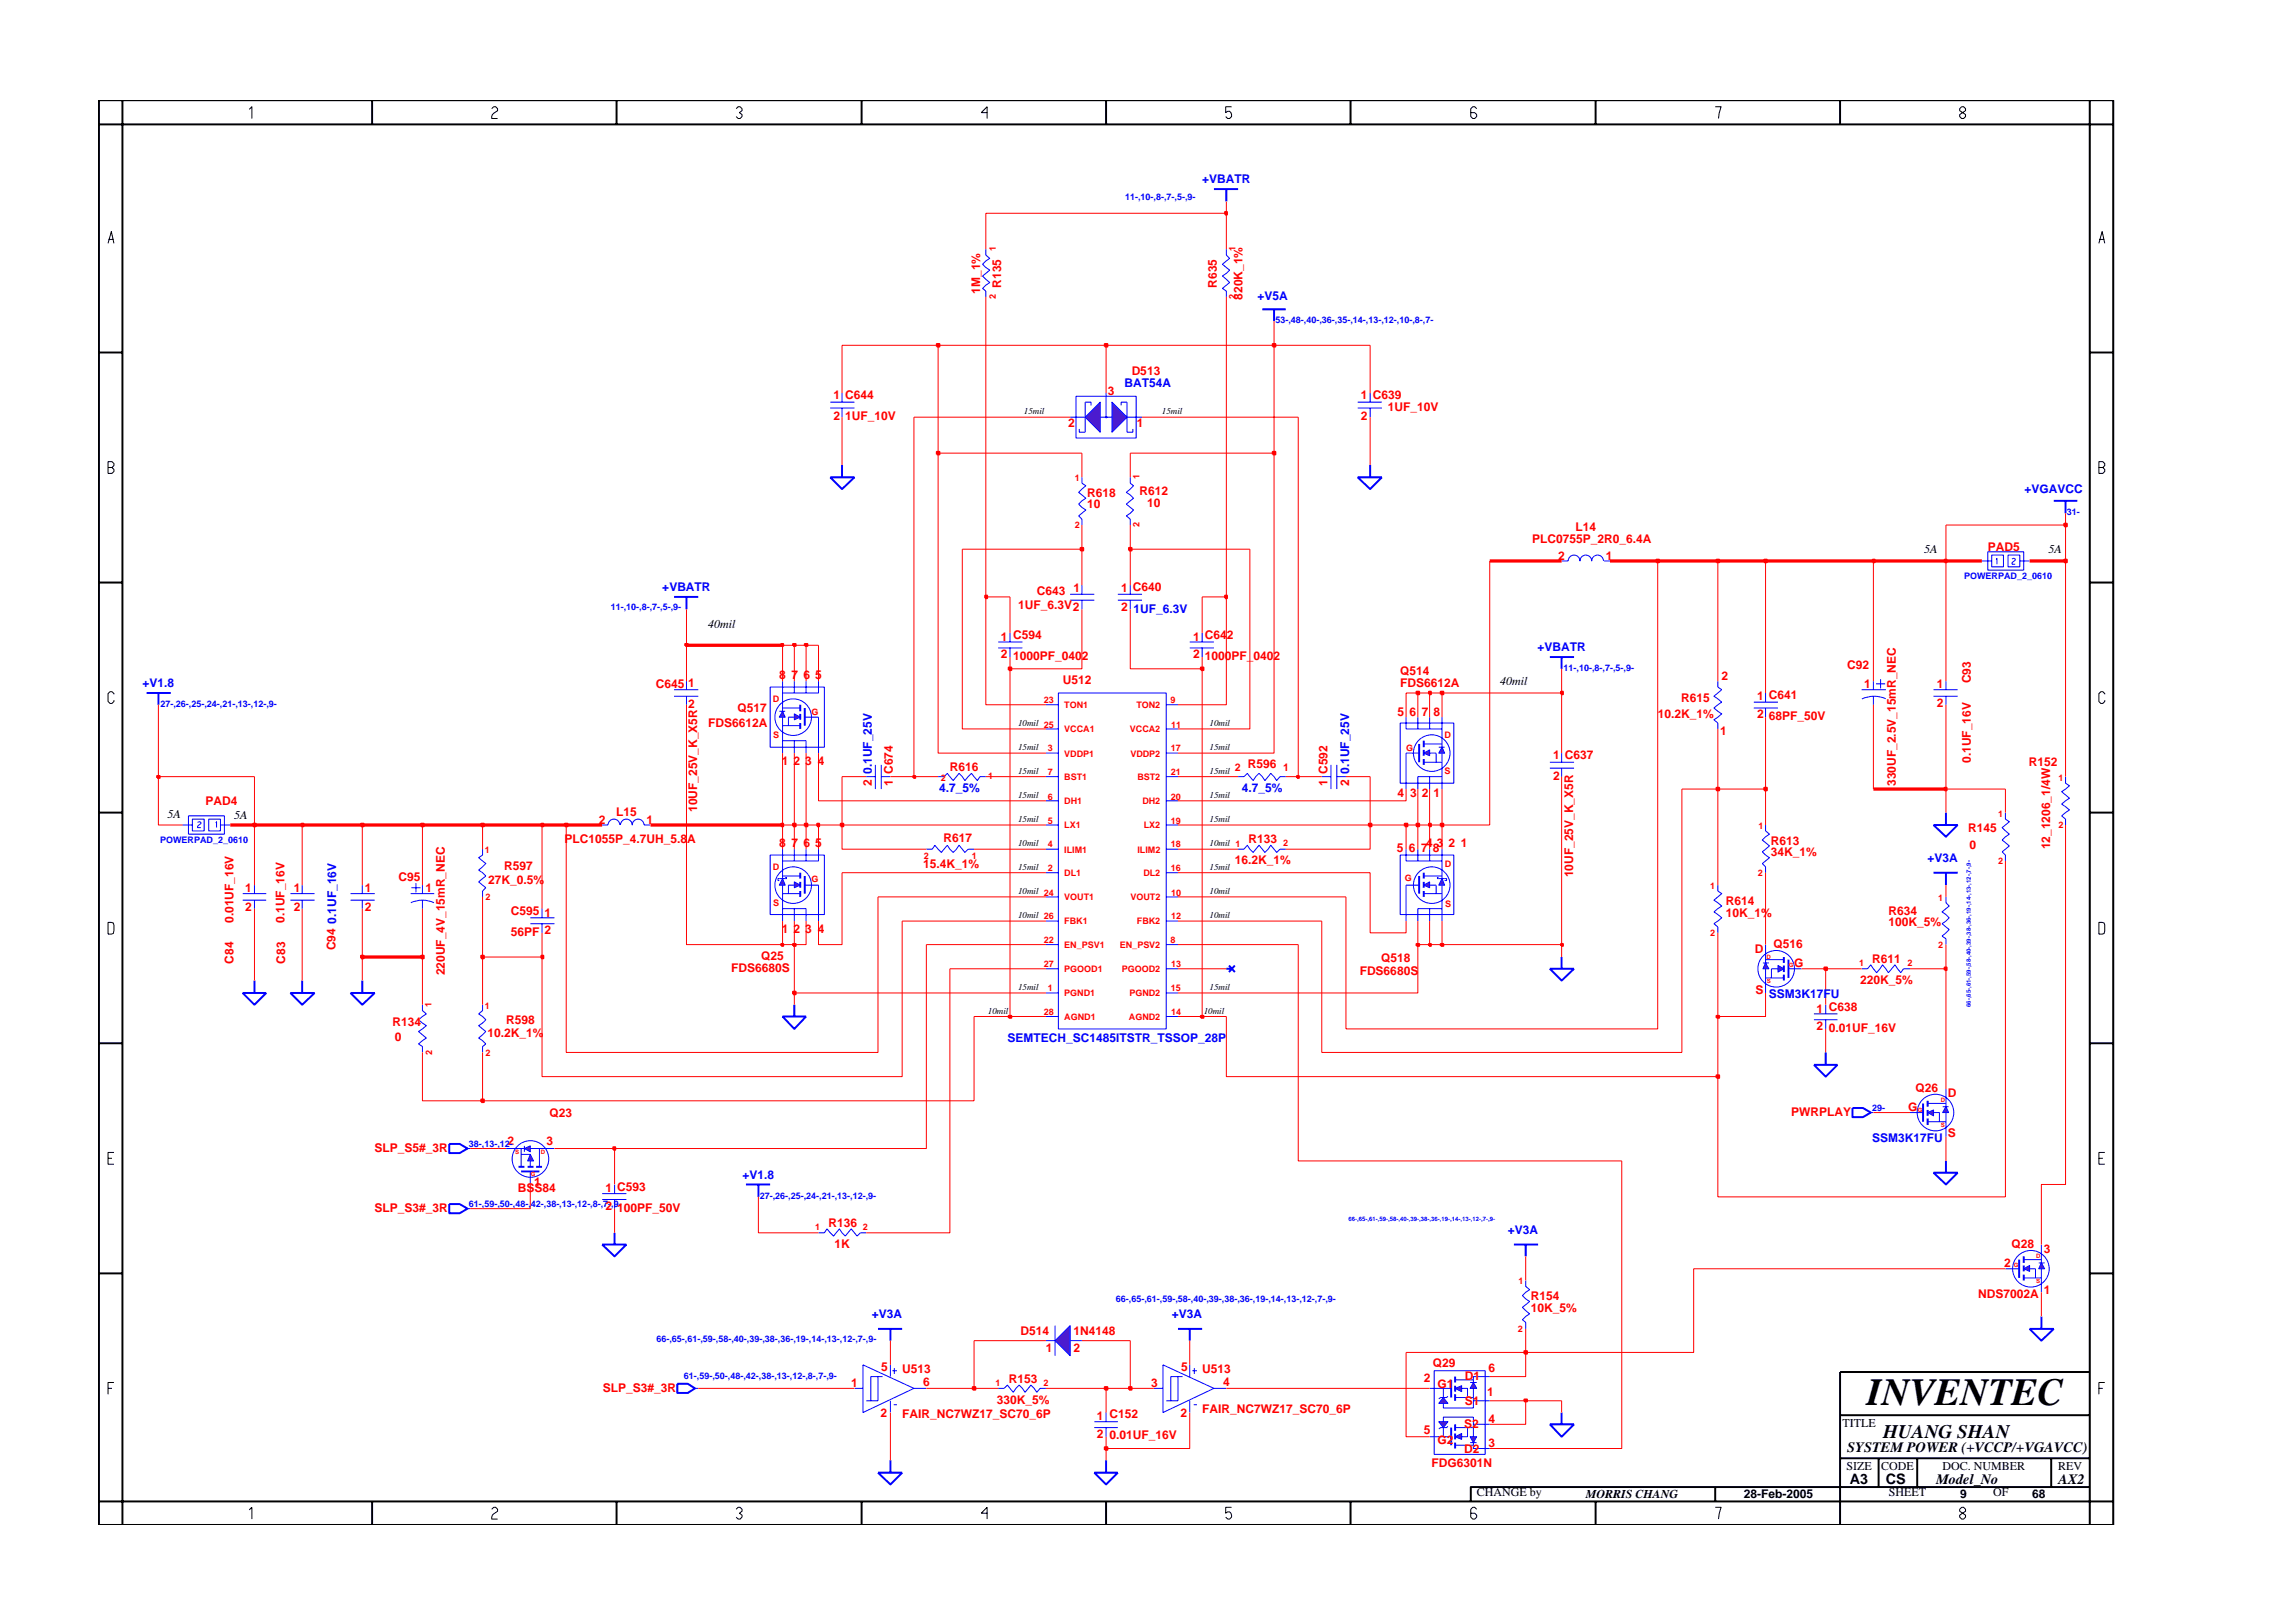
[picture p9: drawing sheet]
<svg xmlns="http://www.w3.org/2000/svg" width="297mm" height="210mm" viewBox="0 0 297 210" stroke-linecap="round" stroke-linejoin="round" font-family="sans-serif">
<defs><g id="words">
<text font-size="5" x="241.8" y="182">INVENTEC</text>
<text font-size="2.5" x="244" y="186.3">HUANG SHAN</text>
<g font-size="1.9">
<text x="239.3" y="188.1">SYSTEM POWER (+VCCP/+VGAVCC)</text>
<text x="239.6" y="192.2">A3</text>
<text x="244.3" y="192.3">CS</text>
<text x="250.8" y="192.2">Model_No</text>
<text x="266.6" y="192.2">AX2</text>
</g>
<g font-size="1.6" fill="#00f">
<text x="155.7" y="23.7">+VBATR</text>
<text x="162.9" y="38.9">+V5A</text>
<text x="145.7" y="50.2">BAT54A</text>
<text x="262.3" y="63.9">+VGAVCC</text>
<text x="85.8" y="76.6">+VBATR</text>
<text x="146.8" y="79.4">1UF_6.3V</text>
<text x="18.5" y="89">+V1.8</text>
<text x="199.2" y="84.4">+VBATR</text>
<text x="112.9" y="100.3" transform="rotate(-90 112.9 100.3)">0.1UF_25V</text>
<text x="174.8" y="100.3" transform="rotate(-90 174.8 100.3)">0.1UF_25V</text>
<text x="121.7" y="102.6">4.7_5%</text>
<text x="160.9" y="102.6">4.7_5%</text>
<text x="249.7" y="111.7">+V3A</text>
<text x="43.5" y="119.6" transform="rotate(-90 43.5 119.6)">0.1UF_16V</text>
<text x="229.1" y="129.3">SSM3K17FU</text>
<text x="130.5" y="135">SEMTECH_SC1485ITSTR_TSSOP_28P</text>
<text x="242.5" y="147.9">SSM3K17FU</text>
<text x="96.2" y="152.7">+V1.8</text>
<text x="195.3" y="159.9">+V3A</text>
<text x="112.9" y="170.8">+V3A</text>
<text x="151.8" y="170.8">+V3A</text>
</g>
<g font-size="1.6" fill="#f00">
<text x="127" y="38.1" transform="rotate(-90 127 38.1)">1M_1%</text>
<text x="129.7" y="37.3" transform="rotate(-90 129.7 37.3)">R135</text>
<text x="157.6" y="37.3" transform="rotate(-90 157.6 37.3)">R635</text>
<text x="160.9" y="38.8" transform="rotate(-90 160.9 38.8)">820K_1%</text>
<text x="108" y="51.7">1 C644</text>
<text x="143.5" y="51.2">3</text>
<text x="146.6" y="48.6">D513</text>
<text x="176.3" y="51.7">1 C639</text>
<text x="179.8" y="53.3">1UF_10V</text>
<text x="108" y="54.5">2</text>
<text x="109.5" y="54.5">1UF_10V</text>
<text x="138.4" y="55.4">2</text>
<text x="147.2" y="55.4">1</text>
<text x="176.3" y="54.5">2</text>
<text x="140.8" y="64.4">R618</text>
<text x="140.8" y="65.8">10</text>
<text x="147.6" y="64.1">R612</text>
<text x="148.6" y="65.7">10</text>
<text x="198.5" y="70.4">PLC0755P_2R0_6.4A</text>
<text x="204.1" y="68.8">L14</text>
<text x="257.5" y="71.3">PAD5</text>
<text x="134.3" y="77.1">C643</text>
<text x="139.1" y="76.7">1</text>
<text x="145.2" y="76.7">1 C640</text>
<text x="201.9" y="72.5">2</text>
<text x="208" y="72.5">1</text>
<text x="129.7" y="83">1 C594</text>
<text x="131.9" y="78.8">1UF_6.3V2</text>
<text x="145.2" y="79.1">2</text>
<text x="154.5" y="83">1 C642</text>
<text x="85" y="89.2">C645</text>
<text x="89.2" y="89">1</text>
<text x="100.9" y="88">8 7 6 5</text>
<text x="129.7" y="85.3">2</text>
<text x="131.3" y="85.5">1000PF_0402</text>
<text x="137.7" y="88.7">U512</text>
<text x="154.5" y="85.3">2</text>
<text x="156.1" y="85.5">1000PF_0402</text>
<text x="181.4" y="89">FDS6612A</text>
<text x="181.4" y="87.4">Q514</text>
<text x="223" y="88.1">2</text>
<text x="239.3" y="86.6">C92</text>
<text x="241.5" y="89.2">1</text>
<text x="250.9" y="89.2">1</text>
<text x="255.3" y="88.5" transform="rotate(-90 255.3 88.5)">C93</text>
<text x="89.2" y="91.7">2</text>
<text x="91.7" y="94.2">FDS6612A</text>
<text x="95.5" y="92.2">Q517</text>
<text x="181" y="92.7">5</text>
<text x="182.6" y="92.7">6</text>
<text x="184.2" y="92.7">7</text>
<text x="185.7" y="92.7">8</text>
<text x="214.8" y="93">10.2K_1%</text>
<text x="217.8" y="90.9">R615</text>
<text x="222.9" y="95.2">1</text>
<text x="227.6" y="90.7">1 C641</text>
<text x="227.6" y="93.1">2</text>
<text x="229.1" y="93.2">68PF_50V</text>
<text x="250.9" y="91.6">2</text>
<text x="101.3" y="99.1">1</text>
<text x="102.8" y="99.1">2 3</text>
<text x="105.9" y="99.1">4</text>
<text x="112.9" y="101.8" transform="rotate(-90 112.9 101.8)">2</text>
<text x="115.6" y="101.8" transform="rotate(-90 115.6 101.8)">1</text>
<text x="115.6" y="100.3" transform="rotate(-90 115.6 100.3)">C674</text>
<text x="123.1" y="99.9">R616</text>
<text x="161.7" y="99.5">R596</text>
<text x="172" y="101.8" transform="rotate(-90 172 101.8)">1 C592</text>
<text x="174.8" y="101.8" transform="rotate(-90 174.8 101.8)">2</text>
<text x="201.2" y="98.3">1 C637</text>
<text x="201.2" y="101">2</text>
<text x="245.6" y="101.8" transform="rotate(-90 245.6 101.8)">330UF_2.5V_15mR_NEC</text>
<text x="255.3" y="98.8" transform="rotate(-90 255.3 98.8)">0.1UF_16V</text>
<text x="262.8" y="99.2">R152</text>
<text x="26.6" y="104.3">PAD4</text>
<text x="77.6" y="106.7">2</text>
<text x="79.8" y="105.7">L15</text>
<text x="83.7" y="106.7">1</text>
<text x="90.3" y="105.2" transform="rotate(-90 90.3 105.2)">10UF_25V_K_X5R</text>
<text x="181" y="103.2">4</text>
<text x="182.7" y="103.2">3</text>
<text x="184.2" y="103.2">2</text>
<text x="185.7" y="103.2">1</text>
<text x="255" y="107.8">R145</text>
<text x="65.3" y="112.7">R597</text>
<text x="73.1" y="109.2">PLC1055P_4.7UH_5.8A</text>
<text x="100.9" y="109.8">8 7 6 5</text>
<text x="119.6" y="112.4">15.4K_1%</text>
<text x="122.2" y="109.1">R617</text>
<text x="160" y="112">16.2K_1%</text>
<text x="161.7" y="109.2">R133</text>
<text x="181" y="110.3">5</text>
<text x="182.5" y="110.3">6</text>
<text x="184.1" y="110.3">7</text>
<text x="184.8" y="109.7">4</text>
<text x="185.6" y="110.3">8</text>
<text x="186.1" y="109.7">3</text>
<text x="187.6" y="109.7">2</text>
<text x="189.2" y="109.7">1</text>
<text x="203.8" y="113.7" transform="rotate(-90 203.8 113.7)">10UF_25V_K_X5R</text>
<text x="229.4" y="109.4">R613</text>
<text x="229.4" y="110.9">34K_1%</text>
<text x="255.1" y="110">0</text>
<text x="265.6" y="110" transform="rotate(-90 265.6 110)">12_1206_1/4W</text>
<text x="30.3" y="119.6" transform="rotate(-90 30.3 119.6)">0.01UF_16V</text>
<text x="31.8" y="115.6">1</text>
<text x="31.8" y="118">2</text>
<text x="36.9" y="119.6" transform="rotate(-90 36.9 119.6)">0.1UF_16V</text>
<text x="38" y="115.6">1</text>
<text x="38" y="118">2</text>
<text x="47.3" y="115.6">1</text>
<text x="47.3" y="118">2</text>
<text x="51.6" y="114.2">C95</text>
<text x="55.1" y="115.6">1</text>
<text x="63.2" y="114.5">27K_0.5%</text>
<text x="66.2" y="118.5">C595</text>
<text x="70.5" y="118.7">1</text>
<text x="223.5" y="117.3">R614</text>
<text x="223.5" y="118.8">10K_1%</text>
<text x="244.6" y="118.5">R634</text>
<text x="30.3" y="124.8" transform="rotate(-90 30.3 124.8)">C84</text>
<text x="36.9" y="124.8" transform="rotate(-90 36.9 124.8)">C83</text>
<text x="43.5" y="123.1" transform="rotate(-90 43.5 123.1)">C94</text>
<text x="66.2" y="121.3">56PF</text>
<text x="70.5" y="121">2</text>
<text x="94.7" y="125.9">FDS6680S</text>
<text x="98.6" y="124.3">Q25</text>
<text x="101.3" y="120.8">1</text>
<text x="102.8" y="120.8">2 3</text>
<text x="105.9" y="120.8">4</text>
<text x="178.9" y="124.6">Q518</text>
<text x="227.3" y="123.5">D</text>
<text x="229.7" y="122.8">Q516</text>
<text x="232.4" y="125.3">G</text>
<text x="242.5" y="124.7">R611</text>
<text x="244.6" y="120">100K_5%</text>
<text x="57.6" y="126.4" transform="rotate(-90 57.6 126.4)">220UF_4V_15mR_NEC</text>
<text x="176.1" y="126.3">FDS6680S</text>
<text x="227.4" y="128.7">S</text>
<text x="235.3" y="131.2">1 C638</text>
<text x="241" y="127.5">220K_5%</text>
<text x="50.8" y="132.9">R134</text>
<text x="51.2" y="134.8">0</text>
<text x="63.1" y="134.4">10.2K_1%</text>
<text x="65.6" y="132.7">R598</text>
<text x="235.3" y="133.5">2</text>
<text x="236.9" y="133.6">0.01UF_16V</text>
<text x="247.2" y="144">G</text>
<text x="248.1" y="141.4">Q26</text>
<text x="252.3" y="142.1">D</text>
<text x="48.5" y="149.2">SLP_S5#_3R</text>
<text x="65.7" y="148.3">2</text>
<text x="70.8" y="148.3">3</text>
<text x="71.2" y="144.7">Q23</text>
<text x="232" y="144.5">PWRPLAY</text>
<text x="252.3" y="147.3">S</text>
<text x="67.1" y="154.4">BSS84</text>
<text x="69.2" y="153.6">1</text>
<text x="78.4" y="154.5">1 C593</text>
<text x="48.5" y="157">SLP_S3#_3R</text>
<text x="78.4" y="156.7">2</text>
<text x="80" y="157">100PF_50V</text>
<text x="107.3" y="158.9">R136</text>
<text x="108.1" y="161.7">1K</text>
<text x="260.6" y="161.7">Q28</text>
<text x="259.6" y="164.2">2</text>
<text x="264.8" y="167.6">1</text>
<text x="264.8" y="162.3">3</text>
<text x="132.2" y="172.9">D514</text>
<text x="139.1" y="172.9">1N4148</text>
<text x="198.3" y="168.4">R154</text>
<text x="198.3" y="170">10K_5%</text>
<text x="256.2" y="168.2">NDS7002A</text>
<text x="110.2" y="179.7">1</text>
<text x="114.1" y="177.6">5</text>
<text x="116.9" y="177.9">U513</text>
<text x="119.6" y="179.6">6</text>
<text x="130.7" y="179.2">R153</text>
<text x="135.5" y="175.2">1</text>
<text x="139.1" y="175.2">2</text>
<text x="149.1" y="179.7">3</text>
<text x="153" y="177.6">5</text>
<text x="155.7" y="177.9">U513</text>
<text x="158.4" y="179.6">4</text>
<text x="184.4" y="179.1">2</text>
<text x="185.6" y="177.2">Q29</text>
<text x="186.2" y="179.8">G1</text>
<text x="189.8" y="178.8">D1</text>
<text x="192.8" y="177.7">6</text>
<text x="78.1" y="180.3">SLP_S3#_3R</text>
<text x="114.1" y="183.6">2</text>
<text x="116.9" y="183.8">FAIR_NC7WZ17_SC70_6P</text>
<text x="129.1" y="181.9">330K_5%</text>
<text x="142.1" y="183.9">1 C152</text>
<text x="152.9" y="183.6">2</text>
<text x="155.7" y="183">FAIR_NC7WZ17_SC70_6P</text>
<text x="184.4" y="185.8">5</text>
<text x="189.7" y="184.9">S2</text>
<text x="189.8" y="182.1">S1</text>
<text x="192.6" y="180.9">1</text>
<text x="192.8" y="184.3">4</text>
<text x="142.1" y="186.3">2</text>
<text x="143.7" y="186.5">0.01UF_16V</text>
<text x="185.4" y="190">FDG6301N</text>
<text x="186.2" y="187">G2</text>
<text x="189.7" y="188.2">D2</text>
<text x="192.8" y="187.5">3</text>
</g>
<g font-size="1.6">
<text x="249.3" y="71.6">5A</text>
<text x="265.4" y="71.7">5A</text>
<text x="91.7" y="81.4">40mil</text>
<text x="194.3" y="88.8">40mil</text>
<text x="21.7" y="106">5A</text>
<text x="30.3" y="106.1">5A</text>
<text x="238.7" y="184.8">TITLE</text>
<text x="239.2" y="190.4">SIZE</text>
<text x="243.7" y="190.4">CODE</text>
<text x="251.6" y="190.4">DOC. NUMBER</text>
<text x="266.6" y="190.4">REV</text>
<text x="191.3" y="193.9">CHANGE by</text>
<text x="205.4" y="194.1">MORRIS CHANG</text>
<text x="225.9" y="194.1">28-Feb-2005</text>
<text x="244.7" y="193.9">SHEET</text>
<text x="253.9" y="194.1">9</text>
<text x="258.2" y="193.9">OF</text>
<text x="263.3" y="194.1">68</text>
</g>
<g font-size="1.4" fill="#f00">
<text x="160" y="99.9">2</text>
<text x="166.2" y="99.9">1</text>
</g>
<g font-size="1.2" fill="#00f">
<text x="145.7" y="26">11-,10-,8-,7-,5-,9-</text>
<text x="165.2" y="41.9">53-,48-,40-,36-,35-,14-,13-,12-,10-,8-,7-</text>
<text x="267.7" y="66.8">31-</text>
<text x="254.4" y="75">POWERPAD_2_0610</text>
<text x="79.1" y="79">11-,10-,8-,7-,5-,9-</text>
<text x="202.6" y="86.9">11-,10-,8-,7-,5-,9-</text>
<text x="20.8" y="91.6">27-,26-,25-,24-,21-,13-,12-,9-</text>
<text x="20.7" y="109.2">POWERPAD_2_0610</text>
<text x="242.5" y="144">29-</text>
<text x="60.7" y="148.6">38-,13-,12-</text>
<text x="98.4" y="155.3">27-,26-,25-,24-,21-,13-,12-,9-</text>
<text x="60.7" y="156.4">61-,59-,50-,48-,42-,38-,13-,12-,8-,7-,9-</text>
<text x="85" y="173.8">66-,65-,61-,59-,58-,40-,39-,38-,36-,19-,14-,13-,12-,7-,9-</text>
<text x="144.6" y="168.6">66-,65-,61-,59-,58-,40-,39-,38-,36-,19-,14-,13-,12-,7-,9-</text>
<text x="88.6" y="178.7">61-,59-,50-,48-,42-,38-,13-,12-,8-,7-,9-</text>
</g>
<g font-size="1.2" fill="#f00">
<text x="129" y="32.5" transform="rotate(-90 129 32.5)">1</text>
<text x="160.1" y="32.5" transform="rotate(-90 160.1 32.5)">1</text>
<text x="129" y="38.8" transform="rotate(-90 129 38.8)">2</text>
<text x="160.1" y="38.8" transform="rotate(-90 160.1 38.8)">2</text>
<text x="139.2" y="62.3">1</text>
<text x="147.6" y="62.1" transform="rotate(-90 147.6 62.1)">1</text>
<text x="139.2" y="68.4">2</text>
<text x="147.6" y="68.3" transform="rotate(-90 147.6 68.3)">2</text>
<text x="100.1" y="91">D</text>
<text x="100.2" y="95.6">S</text>
<text x="105.1" y="92.6">G</text>
<text x="135.2" y="91.1">23</text>
<text x="137.9" y="91.7">TON1</text>
<text x="137.9" y="94.9">VCCA1</text>
<text x="146.4" y="94.9">VCCA2</text>
<text x="147.2" y="91.7">TON2</text>
<text x="151.6" y="91.1">9</text>
<text x="151.7" y="94.3">11</text>
<text x="187.1" y="95.6">D</text>
<text x="121.9" y="101.2">2</text>
<text x="128" y="101">1</text>
<text x="135.7" y="100.4">7</text>
<text x="135.7" y="97.3">3</text>
<text x="137.9" y="101.1">BST1</text>
<text x="137.9" y="98">VDDP1</text>
<text x="146.4" y="98">VDDP2</text>
<text x="147.3" y="101.1">BST2</text>
<text x="151.7" y="100.4">21</text>
<text x="151.7" y="97.3">17</text>
<text x="182.1" y="97.2">G</text>
<text x="187.1" y="100.3">S</text>
<text x="266.6" y="101.2">1</text>
<text x="135.7" y="103.6">6</text>
<text x="135.7" y="106.7">5</text>
<text x="137.9" y="104.2">DH1</text>
<text x="137.9" y="107.3">LX1</text>
<text x="148" y="104.2">DH2</text>
<text x="148.2" y="107.3">LX2</text>
<text x="151.7" y="103.6">20</text>
<text x="151.7" y="106.7">19</text>
<text x="227.8" y="107.4">1</text>
<text x="258.9" y="105.9">1</text>
<text x="266.6" y="107.2">2</text>
<text x="62.8" y="110.5">1</text>
<text x="100.1" y="112.7">D</text>
<text x="119.7" y="111.2">2</text>
<text x="125.9" y="111.2">1</text>
<text x="135.7" y="112.9">2</text>
<text x="135.7" y="109.8">4</text>
<text x="137.9" y="113.5">DL1</text>
<text x="137.9" y="110.4">ILIM1</text>
<text x="147.3" y="110.4">ILIM2</text>
<text x="148.1" y="113.5">DL2</text>
<text x="151.7" y="112.9">16</text>
<text x="151.7" y="109.8">18</text>
<text x="166.2" y="109.6">2</text>
<text x="187.1" y="112.3">D</text>
<text x="227.7" y="113.5">2</text>
<text x="258.9" y="111.9">2</text>
<text x="62.9" y="116.6">2</text>
<text x="100.2" y="117.4">S</text>
<text x="105.1" y="114.3">G</text>
<text x="137.9" y="116.6">VOUT1</text>
<text x="137.9" y="119.8">FBK1</text>
<text x="146.4" y="116.6">VOUT2</text>
<text x="147.3" y="119.8">FBK2</text>
<text x="151.7" y="116">10</text>
<text x="151.7" y="119.1">12</text>
<text x="182" y="114.1">G</text>
<text x="187.2" y="117.6">S</text>
<text x="221.5" y="115.2">1</text>
<text x="251.1" y="116.7">1</text>
<text x="135.2" y="125.3">27</text>
<text x="135.2" y="122.2">22</text>
<text x="137.9" y="125.9">PGOOD1</text>
<text x="137.9" y="122.8">EN_PSV1</text>
<text x="145.1" y="122.8">EN_PSV2</text>
<text x="145.3" y="125.9">PGOOD2</text>
<text x="151.6" y="122.2">8</text>
<text x="151.7" y="125.3">13</text>
<text x="221.5" y="121.3">2</text>
<text x="240.8" y="125.2">1</text>
<text x="247.1" y="125.1">2</text>
<text x="251.1" y="122.8">2</text>
<text x="55.9" y="130.5" transform="rotate(-90 55.9 130.5)">1</text>
<text x="62.8" y="130.7">1</text>
<text x="135.2" y="131.5">28</text>
<text x="135.7" y="128.4">1</text>
<text x="137.9" y="129.1">PGND1</text>
<text x="146.3" y="129.1">PGND2</text>
<text x="151.7" y="128.4">15</text>
<text x="151.7" y="131.5">14</text>
<text x="56" y="136.7" transform="rotate(-90 56 136.7)">2</text>
<text x="62.9" y="136.8">2</text>
<text x="137.9" y="132.1">AGND1</text>
<text x="146.2" y="132.1">AGND2</text>
<text x="105.6" y="159.3">1</text>
<text x="111.8" y="159.3">2</text>
<text x="196.7" y="166.4">1</text>
<text x="196.6" y="172.5">2</text>
<text x="129" y="179.5">1</text>
<text x="135.2" y="179.5">2</text>
</g>
<g font-size="1.2">
<text x="132.6" y="53.7">15mil</text>
<text x="150.5" y="53.7">15mil</text>
<text x="131.9" y="94.1">10mil 25</text>
<text x="156.7" y="94.1">10mil</text>
<text x="131.9" y="100.2">15mil</text>
<text x="131.9" y="97.2">15mil</text>
<text x="156.7" y="97.2">15mil</text>
<text x="156.7" y="100.2">15mil</text>
<text x="131.9" y="103.4">15mil</text>
<text x="131.9" y="106.5">15mil</text>
<text x="156.7" y="103.4">15mil</text>
<text x="156.7" y="106.5">15mil</text>
<text x="131.9" y="109.6">10mil</text>
<text x="131.9" y="112.7">15mil</text>
<text x="156.7" y="109.6">10mil 1</text>
<text x="156.7" y="112.7">15mil</text>
<text x="131.9" y="118.9">10mil 26</text>
<text x="131.9" y="115.8">10mil 24</text>
<text x="156.7" y="115.8">10mil</text>
<text x="156.7" y="118.9">10mil</text>
<text x="128" y="131.3">10mil</text>
<text x="131.9" y="128.3">15mil</text>
<text x="155.9" y="131.3">10mil</text>
<text x="156.7" y="128.3">15mil</text>
</g>
<g font-size=".8" fill="#f00">
<text x="228.8" y="124.2">D</text>
<text x="231.7" y="125.3">G</text>
<text x="228.9" y="127.3">S</text>
<text x="251.4" y="142.8">D</text>
<text x="66.7" y="149.5">S</text>
<text x="70" y="149.5">D</text>
<text x="248.4" y="144">G</text>
<text x="251.4" y="146">S</text>
<text x="68.8" y="152.3">G</text>
<text x="260.9" y="164.2">G</text>
<text x="263.8" y="166.2">S</text>
<text x="263.8" y="163">D</text>
</g>
<g font-size=".8" fill="#00f">
<text x="255.3" y="130.4" transform="rotate(-90 255.3 130.4)">66-,65-,61-,59-,58-,40-,39-,38-,36-,19-,14-,13-,12-,7-,9-</text>
<text x="174.7" y="158.2">66-,65-,61-,59-,58-,40-,39-,38-,36-,19-,14-,13-,12-,7-,9-</text>
</g>
</g></defs>
<g fill="none" stroke="#00f" stroke-width=".13">
<path d="M256.7 72.7h1.3M257.5 71.5h4.7v2.4h-4.7zM258 71.9h1.5v1.5h-1.5zM258.6 72.5l.1-.2v.8M260.1 71.9h1.5v1.5h-1.5zM260.6 72.4l.3-.1 .2 .1v.2a.58 .58 0 0 0-.5 .5h.5M261.6 72.7h1.3M185.2 179.9h2.8M185.8 177.6h6.6v10.8h-6.6zM193 178.3h-2.1v.5h-2.4M188.5 181h2.4v.5h2.1M188.5 187.2h2.4v.4h1.5"/>
<path d="M192.4 184.5h-1.5v.4h-2.4"/>
</g>
<path d="M188 178.8v2.2M188.5 178.3v.8M188.5 179.5v.8M188 184.9v2.3M188.5 180.6v.9M188.5 184.5v.9M188.5 185.7v.8M188.5 186.9v.7" fill="none" stroke="#00f" stroke-width=".25"/>
<path d="M187 181l.6 .8h-1.2z" fill="#3c3cc8"/>
<path d="M187 181l.6 .8h-1.2zM187.6 180.9l-.2 .1h-.8l-.2 .2" fill="none" stroke="#00f" stroke-width=".13"/>
<path d="M186.4 184.2h1.2l-.6 .7z" fill="#3c3cc8"/>
<path d="M187 179.9v1.1M185.2 186.1h2.8M186.4 184.2h1.2l-.6 .7zM187 184.2v-.6h3.9v.9M187 184.9v1.2M190.9 181.5v.9h-3.9v-.6M192.4 184.5h.6M192.4 187.6h.6" fill="none" stroke="#00f" stroke-width=".13"/>
<path d="M188.5 179.9l.8-.4v.8z" fill="#3c3cc8"/>
<path d="M188.5 179.9l.8-.4v.8zM189.3 179.9h.8v1.1" fill="none" stroke="#00f" stroke-width=".13"/>
<path d="M190.9 179.1l.4 .8h-.9z" fill="#3c3cc8"/>
<path d="M190.4 179.1h.9M190.9 179.1l.4 .8h-.9zM190.9 178.8v.3M190.9 179.9v1.1" fill="none" stroke="#00f" stroke-width=".13"/>
<path d="M188.5 186.1l.8-.4v.8z" fill="#3c3cc8"/>
<path d="M188.5 186.1l.8-.4v.8zM190.1 184.9v1.2h-.8" fill="none" stroke="#00f" stroke-width=".13"/>
<path d="M190.4 186.1h.9l-.4 .8z" fill="#3c3cc8"/>
<path d="M140.2 61.8v.8l.5 .3-1 .9 1 .7-1 .8 1 .8-1 .7 .5 .5v.7M129.3 83.2h3.1M129.3 83.9h3.1M130.8 82v1.2M130.8 83.9v1.2M247.4 144.1h1.7M187.6 184.8l-.2 .1h-.8l-.2 .2M190.4 186.1h.9l-.4 .8zM190.4 186.9h.9M190.9 184.9v1.2M190.9 186.9v.3" fill="none" stroke="#00f" stroke-width=".13"/>
<path d="M107.6 61.8h3.1l-1.6 1.6zM109.1 60.2v1.6M249.1 142.9v2.4" fill="none" stroke="#00f" stroke-width=".25"/>
<path d="M252.1 143.4l.3 .7h-.7z" fill="#3c3cc8"/>
<path d="M251.7 143.4h.7M252.1 143.4l.3 .7h-.7z" fill="none" stroke="#00f" stroke-width=".13"/>
<path d="M249.7 144.1l.8-.3v.8z" fill="#3c3cc8"/>
<g fill="none" stroke="#00f" stroke-width=".13">
<path d="M182.1 97.6h1.7M242.3 144.1h.4M249.7 144.1l.8-.3v.8zM249.7 145.3h2.4M249.7 142.9h2.4M250.5 144.1h.7v1.2M252.1 141.1v2.3M252.1 144.1v3.2"/>
<circle cx="250.7" cy="144.1" r="2.37"/>
</g>
<path d="M183.8 96.4v2.3M45.4 128.6h3.1l-1.6 1.6zM46.9 127v1.6M96.6 153.4h3.2M98.2 153.4v1.7M240 143.5h1.3l1 .6-1 .6h-1.3zM249.7 142.6v.8M249.7 143.8v.8M249.7 144.9v.8" fill="none" stroke="#00f" stroke-width=".25"/>
<path d="M186.8 96.8l.3 .8h-.7z" fill="#3c3cc8"/>
<path d="M186.4 96.8h.7M186.8 96.8l.3 .8h-.7z" fill="none" stroke="#00f" stroke-width=".13"/>
<path d="M184.4 97.6l.8-.5v.8z" fill="#3c3cc8"/>
<g fill="none" stroke="#00f" stroke-width=".13">
<path d="M158.9 32.3v.7l.4 .5-.9 .7 .9 .8-.9 .8 .9 .8-.9 .8 .5 .3v.8M138.6 77h3.2M138.6 77.8h3.2M140.2 75.8v1.2M140.2 77.8v1.1M146.4 61.8v.8l.4 .3-.9 .9 .9 .7-.9 .8 .9 .8-.9 .7 .5 .5v.7M104.3 92.9h1.7M181.4 93.7h6.9v7.8h-6.9zM182.1 92.9v1.5h4.7M182.1 97.6v4.6M183.7 92.9v1.5M184.4 97.6l.8-.5v.8z"/>
<path d="M184.4 98.7h2.4M184.4 96.4h2.4M185.2 97.6h.8v1.1M185.2 92.9v1.5M186.8 92.9v3.9M186.8 97.6v4.6M23.7 106.9h1.2M24.4 105.7h4.7v2.4h-4.7zM24.9 106.1h1.5v1.5h-1.5zM25.6 106.5h.2h.2v.2l-.4 .3v.2h.4M27 106.1h1.6v1.5h-1.6zM28 106.6l.1-.1v.7"/>
<path d="M28.6 106.9h1.2M37.6 115.8h3.2M37.6 116.6h3.2M39.1 114.7v1.1M39.1 116.6v1.1M53.2 115.8h3M53.2 116.9a3.6 3.6 0 0 1 3 0M53.3 115h1.2M53.9 114.4v1.2M54.7 114.7v1.1M54.7 116.6v1.1M120 110h.8l.3-.5 .8 .9 .8-.9 .8 .9 .7-.9 .8 .9 .4-.4h.8"/>
<path d="M185.2 100.6v1.6M186.8 100.6h-3.1v1.6M222.5 114.7v.7l.5 .4-1 .8 1 .8-1 .7 1 .8-1 .8 .5 .4v.7M259.8 105.3v.8l.5 .4-.9 .7 .9 .9-.9 .7 .9 .8-.9 .7 .4 .5v.7M267.6 100.6v.9l.5 .3-1 .8 1 .8-1 .8 1 .7-1 .8 .5 .4v.8M62.5 130.2v.7l-.5 .4 .9 .8-.9 .8 .9 .7-.9 .9 .9 .7-.4 .4v.7M235 131.3h3M235 132.1h3M236.5 130.2v1.1M236.5 132.1v1.2M60.6 156.6h.3M90 179.9h.5"/>
<path d="M129.3 179.9h.8l.4-.5 .8 1 .7-1 .8 1 .7-1 .8 1 .4-.5h.8"/>
<circle cx="185.5" cy="97.6" r="2.37"/>
</g>
<path d="M104.3 91.7v2.3M184.4 96v.8M184.4 97.1v.8M184.4 98.3v.8M31.4 128.6h3.1l-1.5 1.6zM33 127v1.6M101.4 131.7h3l-1.5 1.6zM102.9 130.2v1.5M58.2 156h1.3l1.1 .6-1.1 .6h-1.3zM250.5 151.9h3.1l-1.5 1.5zM252.1 150.4v1.5M87.7 179.3h1.4l.9 .6-.9 .6h-1.4z" fill="none" stroke="#00f" stroke-width=".25"/>
<path d="M101.4 92.1l.3 .8h-.7z" fill="#3c3cc8"/>
<path d="M101 92.1h.7M101.4 92.1l.3 .8h-.7z" fill="none" stroke="#00f" stroke-width=".13"/>
<path d="M102.9 92.5l.8 .4-.8 .3z" fill="#3c3cc8"/>
<g fill="none" stroke="#00f" stroke-width=".13">
<path d="M175.9 52.1h3.1M175.9 52.9h3.1M177.5 50.9v1.2M177.5 52.9v1.1M87.3 89.4h3.2M87.3 90.2h3.2M88.9 88.3v1.1M88.9 90.2v1.1M99.8 89h7v7.8h-7zM101.4 94h2.3M101.4 91.7h2.3M101.4 88.3v3.8"/>
<path d="M101.4 92.9v4.7M101.4 96h3v1.6M102.9 92.5l.8 .4-.8 .3zM102.9 92.9h-.8v1.1M102.9 88.3v1.5M102.9 96v1.6M104.4 88.3v1.5M106 88.3v1.5h-4.6M106 92.9v4.7M250.5 89.4h3.1M250.5 90.2h3.1M252.1 88.3v1.1"/>
<path d="M252.1 90.2v1.1M45.4 115.8h3.1M45.4 116.6h3.1M46.9 114.7v1.1M46.9 116.6v1.1M259.8 164.4h1.8"/>
<circle cx="102.7" cy="92.9" r="2.37"/>
</g>
<path d="M87.3 77.3h3.2M88.9 77.3v1.6M103.7 91.3v.8M103.7 92.5v.7M103.7 93.7v.7M113.7 172.2h3.2M115.3 172.2v1.5M261.6 163.2v2.4M113.7 190.8h3.2l-1.6 1.5zM115.3 189.2v1.6" fill="none" stroke="#00f" stroke-width=".25"/>
<path d="M264.4 163.6l.5 .8h-.8z" fill="#3c3cc8"/>
<path d="M264.1 163.6h.8M264.4 163.6l.5 .8h-.8z" fill="none" stroke="#00f" stroke-width=".13"/>
<path d="M262.2 164.4l.7-.5v.8z" fill="#3c3cc8"/>
<g fill="none" stroke="#00f" stroke-width=".13">
<path d="M227.2 91h3.1M227.2 91.7h3.1M228.7 89.8v1.2M228.7 91.7v1.2M54.7 130.2v.7l.5 .4-1 .8 1 .8-1 .7 1 .9-1 .7 .5 .4v.7M262.2 164.4l.7-.5v.8zM262.2 165.6h2.2M262.2 163.2h2.2M262.9 164.4h.8v1.2M264.4 161.2v2.4M264.4 164.4v3"/>
<circle cx="263.1" cy="164.4" r="2.37"/>
</g>
<path d="M262.2 162.8v.8M262.2 163.9v.8M262.2 165.1v.8" fill="none" stroke="#00f" stroke-width=".25"/>
<path d="M142.5 52.1v3.9l-1.9-2z" fill="#3c3cc8"/>
<path d="M142.5 52.1v3.9l-1.9-2z" fill="none" stroke="#00f" stroke-width=".13"/>
<path d="M144 52.1l2 1.9-2 2z" fill="#3c3cc8"/>
<path d="M140.6 52.1v3.9M143.3 50.9v3.1M144 52.1l2 1.9-2 2zM146 52.1v3.9" fill="none" stroke="#00f" stroke-width=".13"/>
<circle cx="143.3" cy="54" r=".08" fill="#3c3cc8"/>
<g fill="none" stroke="#00f" stroke-width=".13">
<path d="M138.6 54h2M139.4 51.3h7.8v5.5h-7.8zM139.8 55.6v.4h.8M140.6 52.1h.7v.4M142.5 54h1.5M146 54h1.9M146 52.1h-.8v.4M146.8 55.6v.4h-.8M172.4 99.1v3.1M173.2 99.1v3.1M121.5 100.6h.8l.4-.4 .8 .9 .7-.9 .8 .9 .8-.9 .8 .9 .3-.5h.8M171.2 100.6h1.2"/>
<path d="M173.2 100.6h1.2M231.7 125.5h1.7"/>
<circle cx="143.3" cy="54" r=".08"/>
</g>
<path d="M231.7 124.3v2.4" fill="none" stroke="#00f" stroke-width=".25"/>
<path d="M228.7 124.7l.4 .8h-.7z" fill="#3c3cc8"/>
<path d="M228.4 124.7h.7M228.7 124.7l.4 .8h-.7z" fill="none" stroke="#00f" stroke-width=".13"/>
<path d="M230.3 125.1l.8 .4-.8 .4z" fill="#3c3cc8"/>
<g fill="none" stroke="#00f" stroke-width=".13">
<path d="M127.7 32.3v.7l.5 .5-.9 .7 .9 .8-.9 .8 .9 .8-.9 .8 .4 .3v.8M222.5 88.3v.7l.5 .4-1 .8 1 .8-1 .7 1 .8-1 .7 .5 .5v.7M68.7 118.9h3.1M68.7 119.7h3.1M70.2 117.7v1.2M70.2 119.7v1.1M252.1 116.2v.8l.4 .4-.9 .7 .9 .8-.9 .8 .9 .7-.9 .9 .5 .3v.8M228.7 126.7h2.4M228.7 124.3h2.4M228.7 122.4v2.3M228.7 125.5v3.1M230.3 125.1l.8 .4-.8 .4z"/>
<path d="M230.3 125.5h-.8v1.2M106 159.7h.8l.3-.5 .9 .9 .7-.9 .8 .9 .8-.9 .7 .9 .4-.4h.8M135.5 173.7h1.2M136.7 171.7v3.9M138.6 173.7h1.6"/>
<circle cx="230.1" cy="125.5" r="2.37"/>
</g>
<g fill="none" stroke="#00f" stroke-width=".25">
<path d="M250.5 106.9h3.1l-1.5 1.5zM250.5 113.1h3.1M252.1 105.3v1.6M252.1 113.1v1.6M37.6 128.6h3.2l-1.7 1.6zM39.1 127v1.6M200.8 125.5h3.1l-1.6 1.5zM202.3 124v1.5M231.1 124v.7M231.1 125.1v.8M231.1 126.3v.7M152.6 172.2h3.1"/>
<path d="M154.1 172.2v1.5"/>
</g>
<path d="M138.6 171.7v3.9l-1.9-1.9z" fill="#3c3cc8"/>
<g fill="none" stroke="#00f" stroke-width=".13">
<path d="M107.6 52.1h3.1M107.6 52.9h3.1M109.1 50.9v1.2M109.1 52.9v1.1M144.8 77h3.1M144.8 77.8h3.1M146.4 75.8v1.2M146.4 77.8v1.1M202.3 72.7h.8a.76 .76 0 0 1 .8-.8 .76 .76 0 0 1 .8 .8 .76 .76 0 0 1 .7-.8 .76 .76 0 0 1 .8 .8 .76 .76 0 0 1 .8-.8 .76 .76 0 0 1 .7 .8M207.8 72.7h.8M113.4 99.1v3.1M114.2 99.1v3.1"/>
<path d="M135.5 97.6h1.6M135.5 91.3h1.6M135.5 94.4h1.6M137.1 89.8h14v43.5h-14zM151.1 97.6h1.5M151.1 91.3h1.5M151.1 94.4h1.5M154.1 83.2h3.2M154.1 83.9h3.2M155.7 82v1.2M155.7 83.9v1.2M241.2 89.4h3.1"/>
<path d="M242.7 88.3v1.1M242.7 90.2v1.1M243 88.6h1.2M243.6 88v1.2M244.3 90.5a3.7 3.7 0 0 0-3.1 0M31.4 115.8h3.1M31.4 116.6h3.1M33 114.7v1.1M33 116.6v1.1M62.5 110v.8l-.5 .3 .9 .8-.9 .8 .9 .8-.9 .7 .9 .8-.4 .4v.8M78 106.9h.8a.76 .76 0 0 1 .7-.8 .76 .76 0 0 1 .8 .8M80.4 106.9a.76 .76 0 0 1 .7-.8 .76 .76 0 0 1 .8 .8 .76 .76 0 0 1 .8-.8 .76 .76 0 0 1 .7 .8h.9"/>
<path d="M112.2 100.6h1.2M114.2 100.6h1.1M135.5 106.9h1.6M135.5 113.1h1.6M135.5 110h1.6M135.5 103.7h1.6M135.5 100.6h1.6M135.5 116.2h1.6M135.5 119.3h1.6M151.1 106.9h1.5M151.1 113.1h1.5M151.1 110h1.5"/>
<path d="M151.1 103.7h1.5M151.1 100.6h1.5M151.1 116.2h1.5M151.1 119.3h1.5M160.4 110h.7l.5-.5 .7 .9 .8-.9 .8 .9 .7-.9 .8 .9 .4-.4h.8M160.4 100.6h.7l.5-.4 .7 .9 .8-.9 .8 .9 .7-.9 .8 .9 .4-.5h.8M182.1 114.7h1.7M135.5 128.6h1.6M135.5 122.4h1.6M135.5 125.5h1.6M135.5 131.7h1.6M151.1 128.6h1.5"/>
<path d="M151.1 122.4h1.5M151.1 125.5h1.5M151.1 131.7h1.5M241.2 125.5h.7l.4-.5 .8 1 .8-1 .7 1 .9-1 .7 1 .4-.5h.8M138.6 171.7v3.9l-1.9-1.9zM149.5 179.9h1.2M150.7 176.8l6.6 3.1-6.6 3.1zM152.6 178.3v3.2h-.9M153.2 178.3h-1.5v3.2h-.6M154.1 176.8v1.5M154.5 177.6h.6M154.7 177.2v.8"/>
<path d="M157.3 179.9h1.6M197.6 165.9v.8l.5 .4-.9 .7 .9 .8-.9 .8 .9 .8-.9 .8 .4 .3v.9M141.8 184.2h3M141.8 184.9h3M143.3 183v1.2M143.3 184.9v1.2M154.1 181.5v1.5M154.6 182h.5"/>
</g>
<g fill="none" stroke="#00f" stroke-width=".25">
<path d="M157.3 24.5h3.1M158.9 24.5v1.6M163.5 40.1h3.1M165 40.1v1.5M175.9 61.8h3.1l-1.5 1.6zM177.5 60.2v1.6M266.1 64.9h3M267.6 64.9v1.6M183.8 113.5v2.3M158.9 125.5h.7M159.2 125.1l.8 .8M160 125.1l-.8 .8"/>
<path d="M79.6 159.7v1.5M78 161.2h3.1l-1.5 1.6zM196.1 161.2h3.1M197.6 161.2v1.6"/>
</g>
<path d="M186.8 113.8l.3 .9h-.7z" fill="#3c3cc8"/>
<path d="M186.4 113.8h.7M186.8 113.8l.3 .9h-.7z" fill="none" stroke="#00f" stroke-width=".13"/>
<path d="M184.4 114.7l.8-.5v.8z" fill="#3c3cc8"/>
<g fill="none" stroke="#00f" stroke-width=".13">
<path d="M200.8 98.7h3.1M200.8 99.5h3.1M202.3 97.6v1.1M202.3 99.5v1.1M104.3 114.7h1.7M181.4 110.8h6.9v7.7h-6.9zM182.1 110v1.5h4.7M182.1 114.7v4.6M183.7 110v1.5M184.4 114.7l.8-.5v.8zM184.4 115.8h2.4M184.4 113.5h2.4"/>
<path d="M185.2 114.7h.8v1.1M185.2 110v1.5M185.2 117.7v1.6M186.4 113.7h-.2v.1h.2M186.8 110v3.8M186.8 114.7v4.6M186.8 117.7h-3.1v1.6M187.1 113.8h.3v.3h-.3M228.7 106.9v.7l.5 .5-.9 .7 .9 .8-.9 .7 .9 .8-.9 .8 .4 .4v.8M60.6 148.8h.3M78 154.6h3.1M78 155.4h3.1"/>
<path d="M79.6 153.4v1.2M79.6 155.4v1.2M110.7 179.9h1.1M111.8 176.8l6.6 3.1-6.6 3.1zM113.7 178.3v3.2h-.9M114.3 178.3h-1.5v3.2h-.6M115.3 176.8v1.5M115.6 177.6h.6M115.9 177.2v.8M118.4 179.9h1.6M115.3 181.5v1.5M115.8 182h.4"/>
<circle cx="185.5" cy="114.7" r="2.37"/>
</g>
<g fill="none" stroke="#00f" stroke-width=".25">
<path d="M19 89.8h3.1M20.5 89.8v1.5M104.3 113.5v2.3M184.4 113.1v.7M184.4 114.2v.8M184.4 115.4v.8M235 138h3l-1.5 1.5zM236.5 136.3v1.7M58.2 148.2h1.3l1.1 .6-1.1 .6h-1.3zM262.9 172.2h3.2l-1.7 1.5zM264.4 170.5v1.7M141.8 190.8h3l-1.5 1.5z"/>
<path d="M143.3 189.2v1.6M200.8 184.5h3.1l-1.6 1.6zM202.3 183v1.5"/>
</g>
<path d="M101.4 113.8l.3 .9h-.7z" fill="#3c3cc8"/>
<path d="M101 113.8h.7M101.4 113.8l.3 .9h-.7z" fill="none" stroke="#00f" stroke-width=".13"/>
<path d="M102.9 114.2l.8 .5-.8 .3z" fill="#3c3cc8"/>
<g fill="none" stroke="#00f" stroke-width=".13">
<path d="M99.8 110.8h7v7.7h-7zM101 113.8h-.2v.3h.2M101.4 115.8h2.3M101.4 113.5h2.3M101.4 110v3.8M101.4 114.7v4.6M101.4 117.7h3v1.6M101.7 113.7h.2v.1h-.2M102.9 114.2l.8 .5-.8 .3zM102.9 114.7h-.8v1.1M102.9 110v1.5M102.9 117.7v1.6"/>
<path d="M104.4 110v1.5M106 110v1.5h-4.6M106 114.7v4.6M68.7 151.8v1.6"/>
<circle cx="102.7" cy="114.7" r="2.37"/>
</g>
<path d="M200.8 85.1h3.1M202.3 85.1v1.5M103.7 113.1v.7M103.7 114.2v.8M103.7 115.4v.8M67.5 151.8h2.4" fill="none" stroke="#00f" stroke-width=".25"/>
<path d="M67.9 148.8l.8-.4v.8z" fill="#3c3cc8"/>
<path d="M67.9 148.8l.8-.4v.8zM67.9 148.4v.8" fill="none" stroke="#00f" stroke-width=".13"/>
<path d="M68.7 149.5l.4 .9h-.7z" fill="#3c3cc8"/>
<g fill="none" stroke="#00f" stroke-width=".13">
<path d="M65.6 148.8h2.3M67.5 148.8v2.4M67.5 149.5h1.2M68.7 149.5l.4 .9h-.7zM68.7 148.8h3.1M68.7 150.4v.8M69.9 148.8v2.4"/>
<circle cx="68.7" cy="150.1" r="2.37"/>
</g>
<path d="M67.2 151.2h.7M68.4 151.2h.7M69.5 151.2h.7" fill="none" stroke="#00f" stroke-width=".25"/>
<path d="M115.3 183v6.2M143.3 187.6v1.6" fill="none" stroke="#f00" stroke-width=".13"/>
<path d="M143.1 187.5h.4v.3h-.4z" fill="#8e2323"/>
<path d="M143.1 187.5h.4v.3h-.4z" fill="none" stroke="#f00" stroke-width=".25"/>
<path d="M210.1 150.4v37.2h-17.1M143.3 179.9v3.1M182.1 175.2v10.9h3.1M154.1 183v4.6h-10.8v-1.5M193 181.5h4.6v3h-4.6M202.3 181.5v1.5" fill="none" stroke="#f00" stroke-width=".13"/>
<path d="M197.5 181.3h.3v.3h-.3z" fill="#8e2323"/>
<path d="M197.5 181.3h.3v.3h-.3z" fill="none" stroke="#f00" stroke-width=".25"/>
<path d="M90.5 179.9h20.2M120 179.9h6.2M197.6 181.5h4.7" fill="none" stroke="#f00" stroke-width=".13"/>
<path d="M126 179.7h.4v.3h-.4z" fill="#8e2323"/>
<path d="M126 179.7h.4v.3h-.4z" fill="none" stroke="#f00" stroke-width=".25"/>
<path d="M126.2 173.7v6.2h3.1M135.5 179.9h7.8" fill="none" stroke="#f00" stroke-width=".13"/>
<path d="M143.1 179.7h.4v.3h-.4z" fill="#8e2323"/>
<path d="M143.1 179.7h.4v.3h-.4z" fill="none" stroke="#f00" stroke-width=".25"/>
<path d="M143.3 179.9h3.1" fill="none" stroke="#f00" stroke-width=".13"/>
<path d="M146.2 179.7h.4v.3h-.4z" fill="#8e2323"/>
<path d="M146.2 179.7h.4v.3h-.4z" fill="none" stroke="#f00" stroke-width=".25"/>
<path d="M115.3 173.7v3.1M146.4 173.7v6.2h3.1M154.1 173.7v3.1M158.9 179.9h26.3M182.1 175.2h15.5v3.1h-4.6" fill="none" stroke="#f00" stroke-width=".13"/>
<path d="M197.5 175h.3v.4h-.3z" fill="#8e2323"/>
<path d="M197.5 175h.3v.4h-.3z" fill="none" stroke="#f00" stroke-width=".25"/>
<g fill="none" stroke="#f00" stroke-width=".13">
<path d="M259.8 111.5v43.6h-37.3v-15.6M267.6 106.9v46.5h-3.2v7.8M123 125.5v34.2h-10.8M168.2 122.4v28h41.9M60.9 148.8h4.7M68.7 153.4v3.2h-7.8M71.8 148.8h7.8v4.6M79.6 156.6v3.1M98.2 155.1v4.6h7.8M252.1 147.3v3.1M126.2 173.7h9.3M140.2 173.7h6.2"/>
<path d="M197.6 162.8v3.1M259.8 164.4h-40.4v10.8h-21.8v-3M264.4 167.4v3.1"/>
</g>
<path d="M79.4 148.6h.3v.4h-.3z" fill="#8e2323"/>
<path d="M79.4 148.6h.3v.4h-.3z" fill="none" stroke="#f00" stroke-width=".25"/>
<path d="M54.7 136.3v6.3h7.8M120 122.4v26.4h-40.4M242.7 144.1h4.7" fill="none" stroke="#f00" stroke-width=".13"/>
<path d="M62.3 142.4h.4v.4h-.4z" fill="#8e2323"/>
<path d="M62.3 142.4h.4v.4h-.4z" fill="none" stroke="#f00" stroke-width=".25"/>
<path d="M116.9 119.3v20.2h-46.7v-15.5M126.2 131.7v10.9h-63.7v-6.3M158.9 131.7v7.8h63.6M252.1 125.5v15.6" fill="none" stroke="#f00" stroke-width=".13"/>
<path d="M222.4 139.3h.3v.3h-.3z" fill="#8e2323"/>
<path d="M222.4 139.3h.3v.3h-.3z" fill="none" stroke="#f00" stroke-width=".25"/>
<path d="M214.7 72.7v60.6h-40.3v-17.1M73.3 106.9v29.4h40.4v-20.1M217.9 102.2v34.1h-46.7v-17M126.2 131.7h4.6M222.5 131.7v7.8M236.5 133.3v3" fill="none" stroke="#f00" stroke-width=".13"/>
<path d="M130.7 131.6h.3v.3h-.3z" fill="#8e2323"/>
<path d="M130.7 131.6h.3v.3h-.3z" fill="none" stroke="#f00" stroke-width=".25"/>
<path d="M130.8 86.6v45.1h4.7M152.6 131.7h3.1" fill="none" stroke="#f00" stroke-width=".13"/>
<path d="M155.6 131.6h.3v.3h-.3z" fill="#8e2323"/>
<path d="M155.6 131.6h.3v.3h-.3z" fill="none" stroke="#f00" stroke-width=".25"/>
<path d="M155.7 86.6v45.1h3.2" fill="none" stroke="#f00" stroke-width=".13"/>
<path d="M222.4 131.6h.3v.3h-.3z" fill="#8e2323"/>
<path d="M222.4 131.6h.3v.3h-.3z" fill="none" stroke="#f00" stroke-width=".25"/>
<path d="M54.7 124v6.2M62.5 124v6.2M102.9 128.6v1.6M222.5 120.8v10.9h6.2v-3.1M236.5 125.5v4.7" fill="none" stroke="#f00" stroke-width=".13"/>
<path d="M102.7 128.5h.4v.3h-.4z" fill="#8e2323"/>
<path d="M102.7 128.5h.4v.3h-.4z" fill="none" stroke="#f00" stroke-width=".25"/>
<path d="M33 117.7v9.3M39.1 117.7v9.3M46.9 124v3M102.9 122.4v6.2h32.6M123 125.5h12.5M152.6 125.5h6.3M183.7 122.4v6.2h-31.1M233.4 125.5h3.1" fill="none" stroke="#f00" stroke-width=".13"/>
<path d="M236.3 125.3h.4v.4h-.4z" fill="#8e2323"/>
<path d="M236.3 125.3h.4v.4h-.4z" fill="none" stroke="#f00" stroke-width=".25"/>
<path d="M236.5 125.5h4.7M247.4 125.5h4.7" fill="none" stroke="#f00" stroke-width=".13"/>
<path d="M251.9 125.3h.3v.4h-.3z" fill="#8e2323"/>
<path d="M251.9 125.3h.3v.4h-.3z" fill="none" stroke="#f00" stroke-width=".25"/>
<path d="M252.1 122.4v3.1" fill="none" stroke="#f00" stroke-width=".13"/>
<path d="M46.8 123.8h.3v.3h-.3z" fill="#8e2323"/>
<path d="M46.8 123.8h.3v.3h-.3z" fill="none" stroke="#f00" stroke-width=".25"/>
<path d="M46.9 124h7.8" fill="none" stroke="#f00" stroke-width=".42"/>
<path d="M46.9 117.7v6.3" fill="none" stroke="#f00" stroke-width=".13"/>
<path d="M54.6 123.8h.3v.3h-.3z" fill="#8e2323"/>
<path d="M54.6 123.8h.3v.3h-.3z" fill="none" stroke="#f00" stroke-width=".25"/>
<path d="M54.7 117.7v6.3" fill="none" stroke="#f00" stroke-width=".13"/>
<path d="M62.3 123.8h.4v.3h-.4z" fill="#8e2323"/>
<path d="M62.3 123.8h.4v.3h-.4z" fill="none" stroke="#f00" stroke-width=".25"/>
<path d="M62.5 116.2v7.8h7.7" fill="none" stroke="#f00" stroke-width=".13"/>
<path d="M70.1 123.8h.3v.3h-.3z" fill="#8e2323"/>
<path d="M70.1 123.8h.3v.3h-.3z" fill="none" stroke="#f00" stroke-width=".25"/>
<path d="M88.9 91.3v31.1h12.5M70.2 120.8v3.2M202.3 122.4v1.6" fill="none" stroke="#f00" stroke-width=".13"/>
<path d="M101.2 122.3h.3v.2h-.3z" fill="#8e2323"/>
<path d="M101.2 122.3h.3v.2h-.3z" fill="none" stroke="#f00" stroke-width=".25"/>
<path d="M101.4 119.3v3.1h1.5" fill="none" stroke="#f00" stroke-width=".13"/>
<path d="M102.7 122.3h.4v.2h-.4z" fill="#8e2323"/>
<path d="M102.7 122.3h.4v.2h-.4z" fill="none" stroke="#f00" stroke-width=".25"/>
<path d="M102.9 119.3v3.1h1.5v-3.1M109.1 113.1v9.3h-3.1v-3.1M120 122.4h15.5M152.6 122.4h15.6" fill="none" stroke="#f00" stroke-width=".13"/>
<path d="M183.5 122.3h.3v.2h-.3z" fill="#8e2323"/>
<path d="M183.5 122.3h.3v.2h-.3z" fill="none" stroke="#f00" stroke-width=".25"/>
<path d="M183.7 119.3v3.1h1.5" fill="none" stroke="#f00" stroke-width=".13"/>
<path d="M185.1 122.3h.3v.2h-.3z" fill="#8e2323"/>
<path d="M185.1 122.3h.3v.2h-.3z" fill="none" stroke="#f00" stroke-width=".25"/>
<path d="M185.2 119.3v3.1h1.6" fill="none" stroke="#f00" stroke-width=".13"/>
<path d="M186.6 122.3h.4v.2h-.4z" fill="#8e2323"/>
<path d="M186.6 122.3h.4v.2h-.4z" fill="none" stroke="#f00" stroke-width=".25"/>
<path d="M186.8 119.3v3.1h15.5" fill="none" stroke="#f00" stroke-width=".13"/>
<path d="M202.2 122.3h.3v.2h-.3z" fill="#8e2323"/>
<path d="M202.2 122.3h.3v.2h-.3z" fill="none" stroke="#f00" stroke-width=".25"/>
<g fill="none" stroke="#f00" stroke-width=".13">
<path d="M20.5 100.6v6.3h3.2M33 106.9v7.8M39.1 106.9v7.8M46.9 106.9v7.8M54.7 106.9v7.8M62.5 106.9v3.1M70.2 106.9v10.8M101.4 106.9v3.1M102.9 106.9v3.1M104.4 106.9v3.1M106 106.9v3.1M109.1 106.9v3.1h10.9"/>
<path d="M109.1 113.1h26.4M113.7 116.2h21.8M116.9 119.3h18.6M126.2 110h9.3M152.6 113.1h24.9v7.7h4.6v-1.5M152.6 119.3h18.6M152.6 116.2h21.8M152.6 110h7.8M177.5 106.9v3.1h-10.9M182.1 106.9v3.1M183.7 106.9v3.1M185.2 106.9v3.1"/>
<path d="M186.8 106.9v3.1M202.3 100.6v21.8M222.5 102.2v12.5M228.7 113.1v9.3M252.1 114.7v1.5"/>
</g>
<path d="M29.8 106.9h3.2" fill="none" stroke="#f00" stroke-width=".42"/>
<path d="M32.8 106.7h.3v.3h-.3z" fill="#8e2323"/>
<path d="M32.8 106.7h.3v.3h-.3z" fill="none" stroke="#f00" stroke-width=".25"/>
<path d="M33 100.6v6.3" fill="none" stroke="#f00" stroke-width=".13"/>
<path d="M33 106.9h6.1" fill="none" stroke="#f00" stroke-width=".42"/>
<path d="M39.1 106.7h.2v.3h-.2z" fill="#8e2323"/>
<path d="M39.1 106.7h.2v.3h-.2z" fill="none" stroke="#f00" stroke-width=".25"/>
<path d="M39.1 106.9h7.8" fill="none" stroke="#f00" stroke-width=".42"/>
<path d="M46.8 106.7h.3v.3h-.3z" fill="#8e2323"/>
<path d="M46.8 106.7h.3v.3h-.3z" fill="none" stroke="#f00" stroke-width=".25"/>
<path d="M46.9 106.9h7.8" fill="none" stroke="#f00" stroke-width=".42"/>
<path d="M54.6 106.7h.3v.3h-.3z" fill="#8e2323"/>
<path d="M54.6 106.7h.3v.3h-.3z" fill="none" stroke="#f00" stroke-width=".25"/>
<path d="M54.7 106.9h7.8" fill="none" stroke="#f00" stroke-width=".42"/>
<path d="M62.3 106.7h.4v.3h-.4z" fill="#8e2323"/>
<path d="M62.3 106.7h.4v.3h-.4z" fill="none" stroke="#f00" stroke-width=".25"/>
<path d="M62.5 106.9h7.7" fill="none" stroke="#f00" stroke-width=".42"/>
<path d="M70.1 106.7h.3v.3h-.3z" fill="#8e2323"/>
<path d="M70.1 106.7h.3v.3h-.3z" fill="none" stroke="#f00" stroke-width=".25"/>
<path d="M70.2 106.9h3.1" fill="none" stroke="#f00" stroke-width=".42"/>
<path d="M73.2 106.7h.3v.3h-.3z" fill="#8e2323"/>
<path d="M73.2 106.7h.3v.3h-.3z" fill="none" stroke="#f00" stroke-width=".25"/>
<path d="M73.3 106.9h4.7M84.3 106.9h17.1" fill="none" stroke="#f00" stroke-width=".42"/>
<path d="M101.2 106.7h.3v.3h-.3z" fill="#8e2323"/>
<path d="M101.2 106.7h.3v.3h-.3z" fill="none" stroke="#f00" stroke-width=".25"/>
<path d="M101.4 97.6v9.3h1.5" fill="none" stroke="#f00" stroke-width=".13"/>
<path d="M102.7 106.7h.4v.3h-.4z" fill="#8e2323"/>
<path d="M102.7 106.7h.4v.3h-.4z" fill="none" stroke="#f00" stroke-width=".25"/>
<path d="M102.9 97.6v9.3h1.5" fill="none" stroke="#f00" stroke-width=".13"/>
<path d="M104.3 106.7h.3v.3h-.3z" fill="#8e2323"/>
<path d="M104.3 106.7h.3v.3h-.3z" fill="none" stroke="#f00" stroke-width=".25"/>
<path d="M104.4 97.6v9.3h1.6" fill="none" stroke="#f00" stroke-width=".13"/>
<path d="M105.9 106.7h.2v.3h-.2z" fill="#8e2323"/>
<path d="M105.9 106.7h.2v.3h-.2z" fill="none" stroke="#f00" stroke-width=".25"/>
<path d="M106 106.9h3.1" fill="none" stroke="#f00" stroke-width=".13"/>
<path d="M108.9 106.7h.3v.3h-.3z" fill="#8e2323"/>
<path d="M108.9 106.7h.3v.3h-.3z" fill="none" stroke="#f00" stroke-width=".25"/>
<path d="M109.1 100.6v6.3h26.4M152.6 106.9h24.9" fill="none" stroke="#f00" stroke-width=".13"/>
<path d="M177.3 106.7h.4v.3h-.4z" fill="#8e2323"/>
<path d="M177.3 106.7h.4v.3h-.4z" fill="none" stroke="#f00" stroke-width=".25"/>
<path d="M177.5 100.6v6.3h4.6" fill="none" stroke="#f00" stroke-width=".13"/>
<path d="M182 106.7h.3v.3h-.3z" fill="#8e2323"/>
<path d="M182 106.7h.3v.3h-.3z" fill="none" stroke="#f00" stroke-width=".25"/>
<path d="M182.1 106.9h1.6" fill="none" stroke="#f00" stroke-width=".13"/>
<path d="M183.5 106.7h.3v.3h-.3z" fill="#8e2323"/>
<path d="M183.5 106.7h.3v.3h-.3z" fill="none" stroke="#f00" stroke-width=".25"/>
<path d="M183.7 102.2v4.7h1.5" fill="none" stroke="#f00" stroke-width=".13"/>
<path d="M185.1 106.7h.3v.3h-.3z" fill="#8e2323"/>
<path d="M185.1 106.7h.3v.3h-.3z" fill="none" stroke="#f00" stroke-width=".25"/>
<path d="M185.2 102.2v4.7h1.6" fill="none" stroke="#f00" stroke-width=".13"/>
<path d="M186.6 106.7h.4v.3h-.4z" fill="#8e2323"/>
<path d="M186.6 106.7h.4v.3h-.4z" fill="none" stroke="#f00" stroke-width=".25"/>
<path d="M193 72.7v34.2h-6.2v-4.7M106 97.6v6.1h29.5M182.1 102.2v1.5h-29.5M217.9 102.2h4.6M228.7 102.2v4.7M252.1 102.2v3.1M259.8 102.2v3.1" fill="none" stroke="#f00" stroke-width=".13"/>
<path d="M222.4 102.1h.3v.3h-.3z" fill="#8e2323"/>
<path d="M222.4 102.1h.3v.3h-.3z" fill="none" stroke="#f00" stroke-width=".25"/>
<path d="M222.5 94.4v7.8h6.2" fill="none" stroke="#f00" stroke-width=".13"/>
<path d="M228.5 102.1h.4v.3h-.4z" fill="#8e2323"/>
<path d="M228.5 102.1h.4v.3h-.4z" fill="none" stroke="#f00" stroke-width=".25"/>
<path d="M228.7 92.9v9.3M242.7 91.3v10.9" fill="none" stroke="#f00" stroke-width=".13"/>
<path d="M242.7 102.2h9.4" fill="none" stroke="#f00" stroke-width=".42"/>
<path d="M251.9 102.1h.3v.3h-.3z" fill="#8e2323"/>
<path d="M251.9 102.1h.3v.3h-.3z" fill="none" stroke="#f00" stroke-width=".25"/>
<path d="M252.1 91.3v10.9h7.7" fill="none" stroke="#f00" stroke-width=".13"/>
<path d="M20.3 100.5h.4v.3h-.4z" fill="#8e2323"/>
<path d="M20.3 100.5h.4v.3h-.4z" fill="none" stroke="#f00" stroke-width=".25"/>
<path d="M20.5 91.3v9.3h12.5M109.1 100.6h3.1M115.3 100.6h3.1" fill="none" stroke="#f00" stroke-width=".13"/>
<path d="M118.3 100.5h.3v.3h-.3z" fill="#8e2323"/>
<path d="M118.3 100.5h.3v.3h-.3z" fill="none" stroke="#f00" stroke-width=".25"/>
<path d="M118.4 54v46.6h3.1M127.7 100.6h7.8M152.6 100.6h7.8M166.6 100.6h1.6" fill="none" stroke="#f00" stroke-width=".13"/>
<path d="M168 100.5h.3v.3h-.3z" fill="#8e2323"/>
<path d="M168 100.5h.3v.3h-.3z" fill="none" stroke="#f00" stroke-width=".25"/>
<g fill="none" stroke="#f00" stroke-width=".13">
<path d="M121.5 58.7v38.9h14M165 58.7v38.9h-12.4M168.2 54v46.6h3M124.7 71.1v23.3h10.8M127.7 77.3v14h7.8M158.9 77.3v14h-6.3M161.9 71.1v23.3h-9.3M267.6 72.7v27.9M182.1 92.9v-3.1h1.6v3.1M185.2 89.8v3.1M186.8 89.8v3.1M202.3 89.8v7.8"/>
<path d="M174.4 100.6h3.1"/>
</g>
<path d="M183.5 89.6h.3v.3h-.3z" fill="#8e2323"/>
<path d="M183.5 89.6h.3v.3h-.3z" fill="none" stroke="#f00" stroke-width=".25"/>
<path d="M183.7 89.8h1.5" fill="none" stroke="#f00" stroke-width=".13"/>
<path d="M185.1 89.6h.3v.3h-.3z" fill="#8e2323"/>
<path d="M185.1 89.6h.3v.3h-.3z" fill="none" stroke="#f00" stroke-width=".25"/>
<path d="M185.2 89.8h1.6" fill="none" stroke="#f00" stroke-width=".13"/>
<path d="M186.6 89.6h.4v.3h-.4z" fill="#8e2323"/>
<path d="M186.6 89.6h.4v.3h-.4z" fill="none" stroke="#f00" stroke-width=".25"/>
<path d="M186.8 89.8h15.5" fill="none" stroke="#f00" stroke-width=".13"/>
<path d="M202.2 89.6h.3v.3h-.3z" fill="#8e2323"/>
<path d="M202.2 89.6h.3v.3h-.3z" fill="none" stroke="#f00" stroke-width=".25"/>
<path d="M222.5 72.7v15.6M228.7 72.7v17.1M242.7 72.7v15.6M252.1 72.7v15.6M88.9 83.6v4.7M101.4 83.6v4.7M102.9 83.6v4.7M104.4 83.6v4.7M106 83.6v4.7M202.3 86.6v3.2" fill="none" stroke="#f00" stroke-width=".13"/>
<path d="M130.7 86.5h.3v.3h-.3z" fill="#8e2323"/>
<path d="M130.7 86.5h.3v.3h-.3z" fill="none" stroke="#f00" stroke-width=".25"/>
<path d="M140.2 78.9v7.7h-9.4v-1.5M146.4 78.9v7.7h9.3" fill="none" stroke="#f00" stroke-width=".13"/>
<path d="M155.6 86.5h.3v.3h-.3z" fill="#8e2323"/>
<path d="M155.6 86.5h.3v.3h-.3z" fill="none" stroke="#f00" stroke-width=".25"/>
<path d="M155.7 85.1v1.5" fill="none" stroke="#f00" stroke-width=".13"/>
<path d="M88.8 83.4h.3v.3h-.3z" fill="#8e2323"/>
<path d="M88.8 83.4h.3v.3h-.3z" fill="none" stroke="#f00" stroke-width=".25"/>
<path d="M88.9 83.6h12.5" fill="none" stroke="#f00" stroke-width=".42"/>
<path d="M88.9 78.9v4.7" fill="none" stroke="#f00" stroke-width=".13"/>
<path d="M101.2 83.4h.3v.3h-.3z" fill="#8e2323"/>
<path d="M101.2 83.4h.3v.3h-.3z" fill="none" stroke="#f00" stroke-width=".25"/>
<path d="M101.4 83.6h1.5" fill="none" stroke="#f00" stroke-width=".13"/>
<path d="M102.7 83.4h.4v.3h-.4z" fill="#8e2323"/>
<path d="M102.7 83.4h.4v.3h-.4z" fill="none" stroke="#f00" stroke-width=".25"/>
<path d="M102.9 83.6h1.5" fill="none" stroke="#f00" stroke-width=".13"/>
<path d="M104.3 83.4h.3v.3h-.3z" fill="#8e2323"/>
<path d="M104.3 83.4h.3v.3h-.3z" fill="none" stroke="#f00" stroke-width=".25"/>
<path d="M130.8 77.3v4.7M155.7 77.3v4.7M104.4 83.6h1.6" fill="none" stroke="#f00" stroke-width=".13"/>
<path d="M127.6 77.2h.3v.3h-.3z" fill="#8e2323"/>
<path d="M127.6 77.2h.3v.3h-.3z" fill="none" stroke="#f00" stroke-width=".25"/>
<path d="M127.7 38.5v38.8h3.1M155.7 77.3h3.2" fill="none" stroke="#f00" stroke-width=".13"/>
<path d="M158.7 77.2h.2v.3h-.2z" fill="#8e2323"/>
<path d="M158.7 77.2h.2v.3h-.2z" fill="none" stroke="#f00" stroke-width=".25"/>
<path d="M158.9 38.5v38.8M140.2 71.1v4.7M146.4 71.1v4.7" fill="none" stroke="#f00" stroke-width=".13"/>
<path d="M193 72.7h9.3M208.6 72.7h6.1" fill="none" stroke="#f00" stroke-width=".42"/>
<path d="M214.6 72.5h.3v.3h-.3z" fill="#8e2323"/>
<path d="M214.6 72.5h.3v.3h-.3z" fill="none" stroke="#f00" stroke-width=".25"/>
<path d="M214.7 72.7h7.8" fill="none" stroke="#f00" stroke-width=".42"/>
<path d="M222.4 72.5h.3v.3h-.3z" fill="#8e2323"/>
<path d="M222.4 72.5h.3v.3h-.3z" fill="none" stroke="#f00" stroke-width=".25"/>
<path d="M222.5 72.7h6.2" fill="none" stroke="#f00" stroke-width=".42"/>
<path d="M228.5 72.5h.4v.3h-.4z" fill="#8e2323"/>
<path d="M228.5 72.5h.4v.3h-.4z" fill="none" stroke="#f00" stroke-width=".25"/>
<path d="M228.7 72.7h14" fill="none" stroke="#f00" stroke-width=".42"/>
<path d="M242.6 72.5h.3v.3h-.3z" fill="#8e2323"/>
<path d="M242.6 72.5h.3v.3h-.3z" fill="none" stroke="#f00" stroke-width=".25"/>
<path d="M242.7 72.7h9.4" fill="none" stroke="#f00" stroke-width=".42"/>
<path d="M251.9 72.5h.3v.3h-.3z" fill="#8e2323"/>
<path d="M251.9 72.5h.3v.3h-.3z" fill="none" stroke="#f00" stroke-width=".25"/>
<path d="M252.1 72.7h4.6M262.9 72.7h4.7" fill="none" stroke="#f00" stroke-width=".42"/>
<path d="M252.1 68v4.7" fill="none" stroke="#f00" stroke-width=".13"/>
<path d="M267.4 72.5h.3v.3h-.3z" fill="#8e2323"/>
<path d="M267.4 72.5h.3v.3h-.3z" fill="none" stroke="#f00" stroke-width=".25"/>
<path d="M124.7 71.1h15.5M267.6 68v4.7" fill="none" stroke="#f00" stroke-width=".13"/>
<path d="M140 71h.3v.3h-.3z" fill="#8e2323"/>
<path d="M140 71h.3v.3h-.3z" fill="none" stroke="#f00" stroke-width=".25"/>
<path d="M140.2 68v3.1" fill="none" stroke="#f00" stroke-width=".13"/>
<path d="M146.2 71h.4v.3h-.4z" fill="#8e2323"/>
<path d="M146.2 71h.4v.3h-.4z" fill="none" stroke="#f00" stroke-width=".25"/>
<path d="M146.4 68v3.1h15.5M252.1 68h15.5" fill="none" stroke="#f00" stroke-width=".13"/>
<path d="M267.4 67.8h.3v.4h-.3z" fill="#8e2323"/>
<path d="M267.4 67.8h.3v.4h-.3z" fill="none" stroke="#f00" stroke-width=".25"/>
<path d="M109.1 54v6.2M140.2 58.7v3.1M146.4 58.7v3.1M177.5 54v6.2M267.6 66.5v1.5" fill="none" stroke="#f00" stroke-width=".13"/>
<path d="M121.4 58.5h.3v.4h-.3z" fill="#8e2323"/>
<path d="M121.4 58.5h.3v.4h-.3z" fill="none" stroke="#f00" stroke-width=".25"/>
<path d="M121.5 44.7v14h18.7M146.4 58.7h18.6" fill="none" stroke="#f00" stroke-width=".13"/>
<path d="M164.9 58.5h.3v.4h-.3z" fill="#8e2323"/>
<path d="M164.9 58.5h.3v.4h-.3z" fill="none" stroke="#f00" stroke-width=".25"/>
<path d="M118.4 54h20.2M121.5 44.7h-12.4v6.2M143.3 44.7v6.2M147.9 54h20.3M165 44.7v14M177.5 44.7v6.2" fill="none" stroke="#f00" stroke-width=".13"/>
<path d="M121.4 44.6h.3v.3h-.3z" fill="#8e2323"/>
<path d="M121.4 44.6h.3v.3h-.3z" fill="none" stroke="#f00" stroke-width=".25"/>
<path d="M121.5 44.7h21.8" fill="none" stroke="#f00" stroke-width=".13"/>
<path d="M143.1 44.6h.4v.3h-.4z" fill="#8e2323"/>
<path d="M143.1 44.6h.4v.3h-.4z" fill="none" stroke="#f00" stroke-width=".25"/>
<path d="M143.3 44.7h21.7" fill="none" stroke="#f00" stroke-width=".13"/>
<path d="M164.9 44.6h.3v.3h-.3z" fill="#8e2323"/>
<path d="M164.9 44.6h.3v.3h-.3z" fill="none" stroke="#f00" stroke-width=".25"/>
<path d="M127.7 32.3v-4.7h31.2v4.7M165 41.6v3.1h12.5" fill="none" stroke="#f00" stroke-width=".13"/>
<path d="M158.7 27.5h.2v.3h-.2z" fill="#8e2323"/>
<path d="M158.7 27.5h.2v.3h-.2z" fill="none" stroke="#f00" stroke-width=".25"/>
<path d="M158.9 26.1v1.5" fill="none" stroke="#f00" stroke-width=".13"/>
<g fill="none" stroke="#000" stroke-width=".25">
<path d="M12.8 13h261v184.6h-261zM12.8 16.1h261M15.9 13v184.6M48.2 13v3.1M79.9 13v3.1M111.6 13v3.1M143.3 13v3.1M174.9 13v3.1M206.7 13v3.1M238.4 13v3.1M270.7 13v184.6M12.8 45.7h3.1"/>
<path d="M270.7 45.7h3.1M12.8 75.5h3.1M270.7 75.5h3.1M12.8 105.3h3.1M270.7 105.3h3.1M12.8 135.2h3.1M270.7 135.2h3.1M12.8 165h3.1M270.7 165h3.1M270.7 177.7h-32.3v19.9M12.8 194.5h261M48.2 194.5v3.1"/>
<path d="M79.9 194.5v3.1M111.6 194.5v3.1M143.3 194.5v3.1M174.9 194.5v3.1M206.7 194.5v3.1M222.2 192.6v1.9M238.4 183.3h32.3M238.4 188.9h32.3M243.4 188.9v3.7M248.4 188.9v3.7M265.7 188.9v3.7M270.7 192.6h-80.2v1.9"/>
</g>
<g fill="none" stroke="#000" stroke-width=".13">
<path d="M32.3 14.2l.3-.4v1.6M63.7 14.1l.3-.3h.2l.3 .3v.2l-.5 .4-.3 .4v.3h.8M95.4 14.1l.2-.3h.3l.2 .3v.2l-.3 .3 .3 .2v.3l-.2 .3h-.3l-.2-.3M127.9 14.6h-.8l.8-.8v1.6M159.5 13.8h-.7v.8l.2-.2a.5 .5 0 0 1 .5 .7l-.2 .3h-.3l-.2-.3M191.3 14.1l-.3-.3h-.2l-.3 .3v1l.3 .3h.2l.3-.3v-.3l-.3-.2h-.5M222.2 13.8h.8l-.4 1.6M253.9 14.1l.2-.3h.3l.2 .3v.2l-.7 .5v.3l.2 .3h.3l.2-.3v-.3l-.7-.5zM14 31.5l.4-1.5 .4 1.5M14.1 31h.6M271.9 31.5l.4-1.5 .4 1.5M272 31h.6"/>
<path d="M14 60.6h.5l.3-.3v-.2l-.3-.3h-.5v1.5h.5l.3-.2v-.3l-.3-.2M271.9 60.6h.5l.3-.3v-.2l-.3-.3h-.5v1.5h.5l.3-.2v-.3l-.3-.2M14.8 89.9l-.3-.3h-.2l-.3 .3v1l.3 .2h.2l.3-.2v-.2M272.7 89.9l-.3-.3h-.3l-.2 .3v1l.2 .2h.3l.3-.2v-.2M14 119.5l.7 .1 .1 .2-.1 1.1-.7 .1zM271.9 119.5l.7 .1 .1 .2-.1 1.1-.7 .1zM14 150.1h.5M14.8 149.3h-.8v1.5h.8M271.9 150.1h.5M272.7 149.3h-.8v1.5h.8M14 179.9h.5M14.8 179.1h-.8v1.5"/>
<path d="M271.9 179.9h.5M272.7 179.1h-.8v1.5M32.3 195.6l.3-.3v1.5M63.7 195.5l.3-.2h.2l.3 .2v.3l-.7 .5-.1 .2v.3h.8M95.4 195.5l.2-.2h.3l.2 .2v.3l-.3 .2 .3 .3v.2l-.2 .3h-.3l-.2-.3M127.9 196h-.8l.8-.7v1.5M159.5 195.3h-.7v.7l.2-.1a.5 .5 0 0 1 .5 .6l-.2 .3h-.3l-.2-.3M191.3 195.5l-.3-.2h-.2l-.3 .2v1l.3 .3h.2l.3-.3v-.2l-.3-.3h-.5M222.2 195.3h.8l-.4 1.5M254.1 195.3l-.2 .2v.3l.7 .5v.2l-.2 .3h-.3l-.2-.3v-.2l.7-.5v-.3l-.2-.2z"/>
</g>
<use href="#words"/>
</svg>
